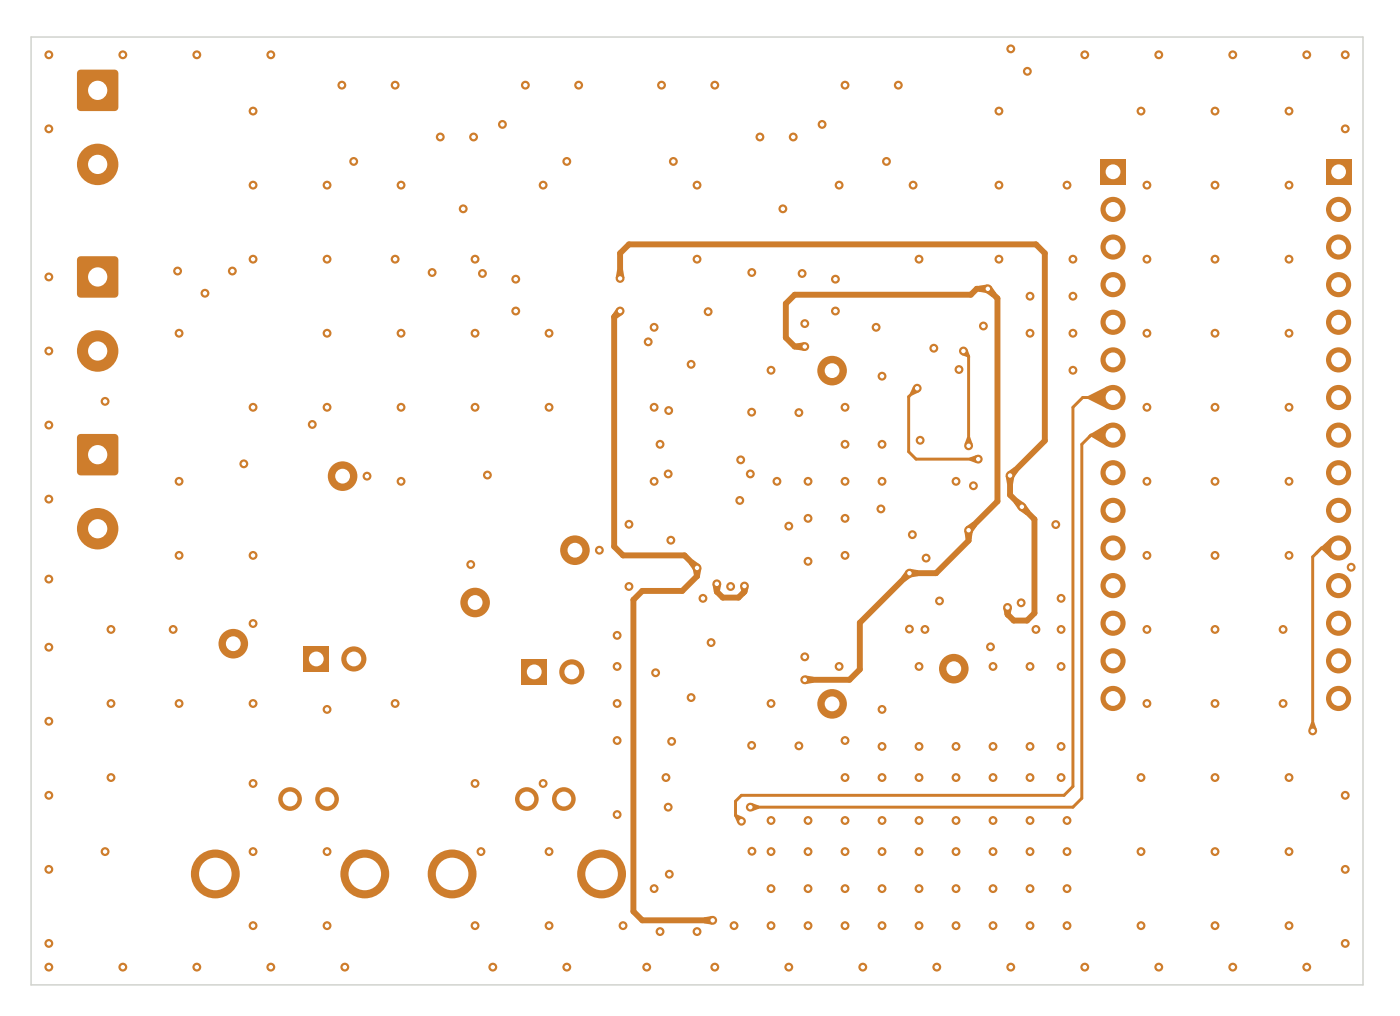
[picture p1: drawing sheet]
<svg xmlns="http://www.w3.org/2000/svg" width="95mm" height="69mm" viewBox="0 0 95 69" stroke-linecap="round" stroke-linejoin="round" font-family="sans-serif">
<g fill="#ce7d2c">
<path d="M5.3 17.4l.2-.1h2.3l.1 .1 .1 .2v2.3l-.1 .1-.1 .1h-2.3l-.2-.1-.1-.1v-2.3z"/>
<path d="M74.4 10.8h1.7v1.7h-1.7z"/>
<path d="M89.6 10.8h1.7v1.7h-1.7z"/>
<path d="M5.3 29.4l.2-.1h2.3l.1 .1 .1 .2v2.3l-.1 .1-.1 .1h-2.3l-.2-.1-.1-.1v-2.3z"/>
<path d="M5.3 4.8l.2-.1h2.3l.1 .1 .1 .2v2.3l-.1 .1-.1 .1h-2.3l-.2-.1-.1-.1v-2.3z"/>
<path d="M20.5 43.6h1.7v1.7h-1.7z"/>
<path d="M35.2 44.5h1.7v1.7h-1.7z"/>
<circle cx="64.4" cy="45.1" r="1"/>
<circle cx="6.6" cy="23.7" r="1.4"/>
<circle cx="56.2" cy="25" r="1"/>
<circle cx="75.2" cy="14.1" r=".85"/>
<circle cx="75.2" cy="16.7" r=".85"/>
<circle cx="75.2" cy="19.2" r=".85"/>
<circle cx="75.2" cy="21.8" r=".85"/>
<circle cx="75.2" cy="24.3" r=".85"/>
<circle cx="75.2" cy="26.8" r=".85"/>
<circle cx="75.2" cy="29.4" r=".85"/>
<circle cx="75.2" cy="31.9" r=".85"/>
<circle cx="75.2" cy="34.5" r=".85"/>
<circle cx="75.2" cy="37" r=".85"/>
<circle cx="75.2" cy="39.5" r=".85"/>
<circle cx="75.2" cy="42.1" r=".85"/>
<circle cx="75.2" cy="44.6" r=".85"/>
<circle cx="75.2" cy="47.2" r=".85"/>
<circle cx="90.4" cy="14.1" r=".85"/>
<circle cx="90.4" cy="16.7" r=".85"/>
<circle cx="90.4" cy="19.2" r=".85"/>
<circle cx="90.4" cy="21.8" r=".85"/>
<circle cx="90.4" cy="24.3" r=".85"/>
<circle cx="90.4" cy="26.8" r=".85"/>
<circle cx="90.4" cy="29.4" r=".85"/>
<circle cx="90.4" cy="31.9" r=".85"/>
<circle cx="90.4" cy="34.5" r=".85"/>
<circle cx="90.4" cy="37" r=".85"/>
<circle cx="90.4" cy="39.5" r=".85"/>
<circle cx="90.4" cy="42.1" r=".85"/>
<circle cx="90.4" cy="44.6" r=".85"/>
<circle cx="90.4" cy="47.2" r=".85"/>
<circle cx="6.6" cy="35.7" r="1.4"/>
<circle cx="35.6" cy="53.9" r=".8"/>
<circle cx="38.1" cy="53.9" r=".8"/>
<circle cx="40.6" cy="59" r="1.65"/>
<circle cx="30.6" cy="59" r="1.65"/>
<circle cx="23.1" cy="32.1" r="1"/>
<circle cx="6.6" cy="11.1" r="1.4"/>
<circle cx="19.6" cy="53.9" r=".8"/>
<circle cx="22.1" cy="53.9" r=".8"/>
<circle cx="24.6" cy="59" r="1.65"/>
<circle cx="14.5" cy="59" r="1.65"/>
<circle cx="23.9" cy="44.5" r=".85"/>
<circle cx="32.1" cy="40.7" r="1"/>
<circle cx="56.2" cy="47.5" r="1"/>
<circle cx="38.6" cy="45.4" r=".85"/>
<circle cx="15.8" cy="43.5" r="1"/>
<circle cx="38.8" cy="37.1" r="1"/>
<circle cx="18.3" cy="65.3" r=".3"/>
<circle cx="3.3" cy="63.7" r=".3"/>
<circle cx="17.1" cy="52.9" r=".3"/>
<circle cx="77.5" cy="22.5" r=".3"/>
<circle cx="13.9" cy="19.8" r=".3"/>
<circle cx="69.6" cy="52.5" r=".3"/>
<circle cx="17.1" cy="27.5" r=".3"/>
<circle cx="69.6" cy="55.4" r=".3"/>
<circle cx="69.6" cy="20" r=".3"/>
<circle cx="32.1" cy="17.5" r=".3"/>
<circle cx="17.1" cy="62.5" r=".3"/>
<circle cx="48.1" cy="43.4" r=".3"/>
<circle cx="46.7" cy="24.6" r=".3"/>
<circle cx="3.3" cy="3.7" r=".3"/>
<circle cx="36.7" cy="52.9" r=".3"/>
<circle cx="45.2" cy="27.7" r=".3"/>
<circle cx="69.6" cy="45" r=".3"/>
<circle cx="44.2" cy="22.1" r=".3"/>
<circle cx="22.1" cy="12.5" r=".3"/>
<circle cx="17.1" cy="37.5" r=".3"/>
<circle cx="44.2" cy="27.5" r=".3"/>
<circle cx="22.1" cy="47.9" r=".3"/>
<circle cx="3.3" cy="65.3" r=".3"/>
<circle cx="3.3" cy="43.7" r=".3"/>
<circle cx="71.7" cy="42.5" r=".3"/>
<circle cx="77.1" cy="7.5" r=".3"/>
<circle cx="77.5" cy="32.5" r=".3"/>
<circle cx="68.3" cy="3.3" r=".3"/>
<circle cx="82.1" cy="32.5" r=".3"/>
<circle cx="59.5" cy="34.4" r=".3"/>
<circle cx="23.9" cy="10.9" r=".3"/>
<circle cx="70" cy="42.5" r=".3"/>
<circle cx="48.3" cy="65.3" r=".3"/>
<circle cx="60.7" cy="5.8" r=".3"/>
<circle cx="7.1" cy="57.5" r=".3"/>
<circle cx="24.8" cy="32.2" r=".3"/>
<circle cx="67.5" cy="12.5" r=".3"/>
<circle cx="63.5" cy="40.6" r=".3"/>
<circle cx="64.6" cy="32.5" r=".3"/>
<circle cx="65.8" cy="32.8" r=".3"/>
<circle cx="15.7" cy="18.3" r=".3"/>
<circle cx="8.3" cy="65.3" r=".3"/>
<circle cx="72.1" cy="60" r=".3"/>
<circle cx="12" cy="18.3" r=".3"/>
<circle cx="47.1" cy="12.5" r=".3"/>
<circle cx="91.3" cy="38.3" r=".3"/>
<circle cx="29.2" cy="18.4" r=".3"/>
<circle cx="31.3" cy="14.1" r=".3"/>
<circle cx="3.3" cy="53.7" r=".3"/>
<circle cx="57.1" cy="32.5" r=".3"/>
<circle cx="88.3" cy="65.3" r=".3"/>
<circle cx="23.3" cy="65.3" r=".3"/>
<circle cx="50.8" cy="18.4" r=".3"/>
<circle cx="44.2" cy="60" r=".3"/>
<circle cx="32.1" cy="62.5" r=".3"/>
<circle cx="62.2" cy="29.7" r=".3"/>
<circle cx="12.1" cy="37.5" r=".3"/>
<circle cx="32.1" cy="52.9" r=".3"/>
<circle cx="78.3" cy="3.7" r=".3"/>
<circle cx="45.4" cy="50.1" r=".3"/>
<circle cx="7.5" cy="52.5" r=".3"/>
<circle cx="27.1" cy="12.5" r=".3"/>
<circle cx="66.4" cy="22" r=".3"/>
<circle cx="72.5" cy="20" r=".3"/>
<circle cx="42.5" cy="35.4" r=".3"/>
<circle cx="11.7" cy="42.5" r=".3"/>
<circle cx="66.9" cy="43.7" r=".3"/>
<circle cx="12.1" cy="22.5" r=".3"/>
<circle cx="69.6" cy="60" r=".3"/>
<circle cx="59.6" cy="60" r=".3"/>
<circle cx="3.3" cy="48.7" r=".3"/>
<circle cx="17.1" cy="47.5" r=".3"/>
<circle cx="77.5" cy="27.5" r=".3"/>
<circle cx="64.6" cy="55.4" r=".3"/>
<circle cx="57.1" cy="27.5" r=".3"/>
<circle cx="61.4" cy="42.5" r=".3"/>
<circle cx="13.3" cy="65.3" r=".3"/>
<circle cx="29.8" cy="9.3" r=".3"/>
<circle cx="57.1" cy="57.5" r=".3"/>
<circle cx="62.5" cy="42.5" r=".3"/>
<circle cx="62.1" cy="52.5" r=".3"/>
<circle cx="77.1" cy="57.5" r=".3"/>
<circle cx="37.1" cy="22.5" r=".3"/>
<circle cx="69" cy="40.7" r=".3"/>
<circle cx="12.1" cy="47.5" r=".3"/>
<circle cx="37.1" cy="57.5" r=".3"/>
<circle cx="82.1" cy="37.5" r=".3"/>
<circle cx="61.7" cy="12.5" r=".3"/>
<circle cx="22.1" cy="17.5" r=".3"/>
<circle cx="26.7" cy="47.5" r=".3"/>
<circle cx="54.6" cy="60" r=".3"/>
<circle cx="50.8" cy="50.3" r=".3"/>
<circle cx="64.8" cy="25" r=".3"/>
<circle cx="41.7" cy="50" r=".3"/>
<circle cx="67.1" cy="60" r=".3"/>
<circle cx="56.7" cy="12.5" r=".3"/>
<circle cx="13.3" cy="3.7" r=".3"/>
<circle cx="77.5" cy="12.5" r=".3"/>
<circle cx="52.9" cy="14.1" r=".3"/>
<circle cx="82.1" cy="17.5" r=".3"/>
<circle cx="67.1" cy="52.5" r=".3"/>
<circle cx="7.1" cy="27.1" r=".3"/>
<circle cx="12.1" cy="32.5" r=".3"/>
<circle cx="35.5" cy="5.8" r=".3"/>
<circle cx="53.3" cy="65.3" r=".3"/>
<circle cx="52.1" cy="55.4" r=".3"/>
<circle cx="59.6" cy="25.4" r=".3"/>
<circle cx="87.1" cy="62.5" r=".3"/>
<circle cx="78.3" cy="65.3" r=".3"/>
<circle cx="52.1" cy="60" r=".3"/>
<circle cx="54" cy="50.4" r=".3"/>
<circle cx="77.1" cy="52.5" r=".3"/>
<circle cx="31.8" cy="38.1" r=".3"/>
<circle cx="69.6" cy="62.5" r=".3"/>
<circle cx="64.6" cy="62.5" r=".3"/>
<circle cx="64.6" cy="52.5" r=".3"/>
<circle cx="45.2" cy="54.5" r=".3"/>
<circle cx="57.1" cy="62.5" r=".3"/>
<circle cx="37.1" cy="62.5" r=".3"/>
<circle cx="82.1" cy="62.5" r=".3"/>
<circle cx="27.1" cy="32.5" r=".3"/>
<circle cx="58.3" cy="65.3" r=".3"/>
<circle cx="62.1" cy="55.4" r=".3"/>
<circle cx="43.7" cy="65.3" r=".3"/>
<circle cx="37.1" cy="27.5" r=".3"/>
<circle cx="77.5" cy="42.5" r=".3"/>
<circle cx="77.1" cy="62.5" r=".3"/>
<circle cx="57.1" cy="37.5" r=".3"/>
<circle cx="45.2" cy="59" r=".3"/>
<circle cx="23.1" cy="5.8" r=".3"/>
<circle cx="87.1" cy="7.5" r=".3"/>
<circle cx="22.1" cy="22.5" r=".3"/>
<circle cx="22.1" cy="27.5" r=".3"/>
<circle cx="52.1" cy="25" r=".3"/>
<circle cx="17.1" cy="7.5" r=".3"/>
<circle cx="45.5" cy="10.9" r=".3"/>
<circle cx="26.7" cy="17.5" r=".3"/>
<circle cx="87.1" cy="17.5" r=".3"/>
<circle cx="3.3" cy="58.7" r=".3"/>
<circle cx="71.7" cy="45" r=".3"/>
<circle cx="64.6" cy="60" r=".3"/>
<circle cx="42.5" cy="39.6" r=".3"/>
<circle cx="82.1" cy="12.5" r=".3"/>
<circle cx="57.1" cy="5.8" r=".3"/>
<circle cx="69.6" cy="22.5" r=".3"/>
<circle cx="64.6" cy="57.5" r=".3"/>
<circle cx="54.6" cy="37.9" r=".3"/>
<circle cx="33.3" cy="65.3" r=".3"/>
<circle cx="3.3" cy="33.7" r=".3"/>
<circle cx="59.6" cy="50.4" r=".3"/>
<circle cx="77.5" cy="47.5" r=".3"/>
<circle cx="87.1" cy="32.5" r=".3"/>
<circle cx="36.7" cy="12.5" r=".3"/>
<circle cx="44.6" cy="30" r=".3"/>
<circle cx="54.6" cy="35" r=".3"/>
<circle cx="87.1" cy="22.5" r=".3"/>
<circle cx="45" cy="52.5" r=".3"/>
<circle cx="90.9" cy="63.7" r=".3"/>
<circle cx="86.7" cy="47.5" r=".3"/>
<circle cx="67.1" cy="57.5" r=".3"/>
<circle cx="50.8" cy="57.5" r=".3"/>
<circle cx="7.5" cy="42.5" r=".3"/>
<circle cx="17.1" cy="57.5" r=".3"/>
<circle cx="32.1" cy="22.5" r=".3"/>
<circle cx="62.1" cy="45" r=".3"/>
<circle cx="40.5" cy="37.2" r=".3"/>
<circle cx="59.6" cy="47.9" r=".3"/>
<circle cx="51.3" cy="9.3" r=".3"/>
<circle cx="7.5" cy="47.5" r=".3"/>
<circle cx="72.5" cy="25" r=".3"/>
<circle cx="46.7" cy="47.1" r=".3"/>
<circle cx="41.7" cy="42.9" r=".3"/>
<circle cx="32" cy="9.3" r=".3"/>
<circle cx="54.2" cy="18.5" r=".3"/>
<circle cx="63.3" cy="65.3" r=".3"/>
<circle cx="63.1" cy="23.5" r=".3"/>
<circle cx="3.3" cy="39.1" r=".3"/>
<circle cx="67.1" cy="55.4" r=".3"/>
<circle cx="59.6" cy="52.5" r=".3"/>
<circle cx="33.9" cy="8.4" r=".3"/>
<circle cx="73.3" cy="65.3" r=".3"/>
<circle cx="57.1" cy="52.5" r=".3"/>
<circle cx="72.1" cy="57.5" r=".3"/>
<circle cx="41.7" cy="45" r=".3"/>
<circle cx="27.1" cy="27.5" r=".3"/>
<circle cx="48.3" cy="5.8" r=".3"/>
<circle cx="54" cy="27.9" r=".3"/>
<circle cx="3.3" cy="23.7" r=".3"/>
<circle cx="59.6" cy="57.5" r=".3"/>
<circle cx="38.3" cy="65.3" r=".3"/>
<circle cx="87.1" cy="12.5" r=".3"/>
<circle cx="3.3" cy="28.7" r=".3"/>
<circle cx="32.1" cy="27.5" r=".3"/>
<circle cx="16.5" cy="31.3" r=".3"/>
<circle cx="27.1" cy="22.5" r=".3"/>
<circle cx="90.9" cy="58.7" r=".3"/>
<circle cx="69.4" cy="4.8" r=".3"/>
<circle cx="53.6" cy="9.3" r=".3"/>
<circle cx="62.1" cy="50.4" r=".3"/>
<circle cx="47.1" cy="62.9" r=".3"/>
<circle cx="50.8" cy="27.8" r=".3"/>
<circle cx="61.7" cy="36.1" r=".3"/>
<circle cx="54.6" cy="32.5" r=".3"/>
<circle cx="55.6" cy="8.4" r=".3"/>
<circle cx="87.1" cy="52.5" r=".3"/>
<circle cx="67.5" cy="7.5" r=".3"/>
<circle cx="57.1" cy="30" r=".3"/>
<circle cx="71.3" cy="35.4" r=".3"/>
<circle cx="57.1" cy="50" r=".3"/>
<circle cx="3.3" cy="18.7" r=".3"/>
<circle cx="17.1" cy="12.5" r=".3"/>
<circle cx="62.1" cy="62.5" r=".3"/>
<circle cx="56.7" cy="45" r=".3"/>
<circle cx="54.6" cy="55.4" r=".3"/>
<circle cx="90.9" cy="3.7" r=".3"/>
<circle cx="71.7" cy="52.5" r=".3"/>
<circle cx="59.6" cy="32.5" r=".3"/>
<circle cx="88.3" cy="3.7" r=".3"/>
<circle cx="44.2" cy="32.5" r=".3"/>
<circle cx="57.1" cy="35" r=".3"/>
<circle cx="72.1" cy="62.5" r=".3"/>
<circle cx="42.1" cy="62.5" r=".3"/>
<circle cx="86.7" cy="42.5" r=".3"/>
<circle cx="67.1" cy="45" r=".3"/>
<circle cx="77.5" cy="37.5" r=".3"/>
<circle cx="44.7" cy="5.8" r=".3"/>
<circle cx="41.7" cy="55" r=".3"/>
<circle cx="82.1" cy="27.5" r=".3"/>
<circle cx="82.1" cy="7.5" r=".3"/>
<circle cx="8.3" cy="3.7" r=".3"/>
<circle cx="17.1" cy="42.1" r=".3"/>
<circle cx="67.5" cy="17.5" r=".3"/>
<circle cx="26.7" cy="5.8" r=".3"/>
<circle cx="44.6" cy="62.9" r=".3"/>
<circle cx="38.3" cy="10.9" r=".3"/>
<circle cx="82.1" cy="22.5" r=".3"/>
<circle cx="67.1" cy="62.5" r=".3"/>
<circle cx="49.6" cy="62.5" r=".3"/>
<circle cx="50" cy="33.8" r=".3"/>
<circle cx="72.1" cy="55.4" r=".3"/>
<circle cx="22.1" cy="62.5" r=".3"/>
<circle cx="90.9" cy="8.7" r=".3"/>
<circle cx="69.6" cy="57.5" r=".3"/>
<circle cx="62.6" cy="37.7" r=".3"/>
<circle cx="77.5" cy="17.5" r=".3"/>
<circle cx="3.3" cy="8.7" r=".3"/>
<circle cx="71.7" cy="40.4" r=".3"/>
<circle cx="39.1" cy="5.8" r=".3"/>
<circle cx="87.1" cy="57.5" r=".3"/>
<circle cx="52.1" cy="47.5" r=".3"/>
<circle cx="72.5" cy="22.5" r=".3"/>
<circle cx="52.5" cy="32.5" r=".3"/>
<circle cx="82.1" cy="57.5" r=".3"/>
<circle cx="52.1" cy="62.5" r=".3"/>
<circle cx="32.5" cy="57.5" r=".3"/>
<circle cx="69.6" cy="50.4" r=".3"/>
<circle cx="72.5" cy="17.5" r=".3"/>
<circle cx="83.3" cy="3.7" r=".3"/>
<circle cx="59.6" cy="55.4" r=".3"/>
<circle cx="45.3" cy="36.5" r=".3"/>
<circle cx="59.6" cy="30" r=".3"/>
<circle cx="71.7" cy="50.4" r=".3"/>
<circle cx="41.7" cy="47.5" r=".3"/>
<circle cx="32.6" cy="18.5" r=".3"/>
<circle cx="59.2" cy="22.1" r=".3"/>
<circle cx="82.1" cy="47.5" r=".3"/>
<circle cx="87.1" cy="37.5" r=".3"/>
<circle cx="62.1" cy="57.5" r=".3"/>
<circle cx="67.1" cy="50.4" r=".3"/>
<circle cx="52.1" cy="57.5" r=".3"/>
<circle cx="54.6" cy="62.5" r=".3"/>
<circle cx="59.6" cy="62.5" r=".3"/>
<circle cx="45.2" cy="32" r=".3"/>
<circle cx="47.9" cy="21" r=".3"/>
<circle cx="17.1" cy="17.5" r=".3"/>
<circle cx="87.1" cy="27.5" r=".3"/>
<circle cx="54.4" cy="21.9" r=".3"/>
<circle cx="18.3" cy="3.7" r=".3"/>
<circle cx="62.1" cy="17.5" r=".3"/>
<circle cx="50" cy="31.1" r=".3"/>
<circle cx="90.9" cy="53.7" r=".3"/>
<circle cx="57.1" cy="55.4" r=".3"/>
<circle cx="59.9" cy="10.9" r=".3"/>
<circle cx="64.6" cy="50.4" r=".3"/>
<circle cx="47.5" cy="40.4" r=".3"/>
<circle cx="72.1" cy="12.5" r=".3"/>
<circle cx="54.4" cy="44.4" r=".3"/>
<circle cx="47.1" cy="17.5" r=".3"/>
<circle cx="57.1" cy="60" r=".3"/>
<circle cx="54.6" cy="57.5" r=".3"/>
<circle cx="82.1" cy="52.5" r=".3"/>
<circle cx="68.3" cy="65.3" r=".3"/>
<circle cx="82.1" cy="42.5" r=".3"/>
<circle cx="32.9" cy="32.1" r=".3"/>
<circle cx="21.1" cy="28.7" r=".3"/>
<circle cx="62.1" cy="60" r=".3"/>
<circle cx="22.1" cy="57.5" r=".3"/>
<circle cx="73.3" cy="3.7" r=".3"/>
<circle cx="83.3" cy="65.3" r=".3"/>
<circle cx="68.1" cy="41" r=".3"/>
<circle cx="50.3" cy="39.6" r=".3"/>
<circle cx="69" cy="34.2" r=".3"/>
<circle cx="48.2" cy="62.1" r=".3"/>
<circle cx="34.9" cy="21" r=".3"/>
<circle cx="41.9" cy="18.8" r=".3"/>
<circle cx="68.3" cy="32.1" r=".3"/>
<circle cx="34.9" cy="18.9" r=".3"/>
<circle cx="47.1" cy="38.3" r=".3"/>
<circle cx="41.9" cy="21" r=".3"/>
<circle cx="48.4" cy="39.4" r=".3"/>
<circle cx="62" cy="26.2" r=".3"/>
<circle cx="66.1" cy="31" r=".3"/>
<circle cx="56.5" cy="18.9" r=".3"/>
<circle cx="56.5" cy="21" r=".3"/>
<circle cx="50.1" cy="55.5" r=".3"/>
<circle cx="53.3" cy="35.5" r=".3"/>
<circle cx="49.4" cy="39.6" r=".3"/>
<circle cx="50.7" cy="32" r=".3"/>
<circle cx="50.7" cy="54.5" r=".3"/>
<circle cx="88.7" cy="49.4" r=".3"/>
<circle cx="44.3" cy="45.4" r=".3"/>
<circle cx="43.8" cy="23.1" r=".3"/>
<circle cx="65.4" cy="35.8" r=".3"/>
<circle cx="54.4" cy="45.9" r=".3"/>
<circle cx="66.7" cy="19.5" r=".3"/>
<circle cx="54.4" cy="23.4" r=".3"/>
<circle cx="61.5" cy="38.7" r=".3"/>
<circle cx="65.4" cy="30.1" r=".3"/>
<circle cx="65.1" cy="23.7" r=".3"/>
</g>
<path d="M41.9 18.8v-1.7l.6-.6h27.5l.6 .6v12.7l-2.3 2.3v1.3l1.6 1.7v6.3l-.5 .5h-.9l-.4-.4v-.5M41.9 21l-.4 .4v15.5l.6 .6h4.2l.8 .8v.6l-1 1h-2.7l-.6 .6v21l.6 .6h4.8M48.4 39.4v.6l.4 .4h1.1l.4-.5v-.3M54.4 23.4h-.7l-.6-.6v-2.3l.6-.6h11.9l.4-.4h.8l.6 .7v13.7l-1.9 1.9v.7l-2.2 2.2h-1.8l-3.4 3.4v3.1l-.7 .7h-3" fill="none" stroke="#ce7d2c" stroke-width=".4"/>
<path d="M62 26.2l-.6 .6v3.7l.5 .5h4.2M65.1 23.7l.4 .4v6M75.2 26.8h-2l-.7 .7v25.6l-.6 .6h-21.8l-.4 .4v1l.4 .4M75.2 29.4h-1.5l-.6 .6v23.9l-.6 .6h-21.8M90.5 37h-1.2l-.6 .6v11.8" fill="none" stroke="#ce7d2c" stroke-width=".2"/>
<g fill="#ce7d2c">
<path d="M68 32.1h.5l-.1 .6h-.3z"/>
<path d="M65.2 35.8h.5l-.1 .6h-.3z"/>
<path d="M54.4 45.6l.6 .1v.4l-.6 .1z"/>
<path d="M66.7 19.5l.3-.2 .3 .5-.3 .3-.4-.4z"/>
<path d="M46.8 38.4h.6l-.2 .7-.3-.3v.1z"/>
<path d="M65.4 29.5h.2l.1 .5-.3 .1-.2-.1z"/>
<path d="M46.8 37.8l.5 .3-.4 .4-.4-.4z"/>
<path d="M68.1 31.9l.4-.4 .3 .3-.3 .5z"/>
<path d="M73.6 29.3l1.2-.7 .4 .8-.4 .7-1.1-.6-.1 .1-.1-.1z"/>
<path d="M61.2 38.5l.4 .4-.4 .4-.3-.3z"/>
<path d="M67.8 41.1h.6l-.1 .3-.3 .3-.1-.2z"/>
<path d="M88.6 48.8h.2l.2 .4-.3 .2-.3-.2z"/>
<path d="M61.5 38.4l.5 .1v.4l-.5 .1z"/>
<path d="M68.8 33.7l.4 .3-.4 .4-.3-.5z"/>
<path d="M69 34.2l.3-.2 .3 .5-.3 .3-.4-.3z"/>
<path d="M41.7 18.2h.4l.1 .6h-.6z"/>
<path d="M50 39.7l.3-.1 .3 .1-.2 .4-.1 .1-.3-.2 .1-.1z"/>
<path d="M88.9 37.3l1-1 .6 .7-.6 .7-.6-.6-.3 .4z"/>
<path d="M65.5 30.9l.5-.2 .1 .3-.1 .3-.5-.2z"/>
<path d="M66.2 19.3l.5-.1v.6l-.5-.1z"/>
<path d="M49.6 55h.2l.4 .2-.1 .2-.3 .2z"/>
<path d="M41.7 20.8l.4 .4-.4 .3v-.1h-.4z"/>
<path d="M65.3 35.6l.4-.4 .3 .3-.3 .5z"/>
<path d="M61.7 26.1l.3 .1 .1 .3-.5 .2-.1-.1z"/>
<path d="M50.8 54.2l.5 .2v.2l-.5 .2-.1-.3z"/>
<path d="M65.1 23.7l.3-.1 .1 .5-.5-.1z"/>
<path d="M48.1 39.5h.6l-.1 .4-.3 .2z"/>
<path d="M73.5 26.7l1.3-.6 .4 .7-.4 .8-1.3-.7z"/>
<path d="M53.8 23.2l.5-.1v.6l-.5-.1z"/>
<path d="M47.6 61.9l.5-.1v.6l-.5-.1z"/>
</g>
<path d="M2.1 2.5h90v64h-90z" fill="none" stroke="#d0d2cd" stroke-width=".1"/>
<g fill="#fff">
<circle cx="18.3" cy="65.3" r=".15"/>
<circle cx="3.3" cy="63.7" r=".15"/>
<circle cx="17.1" cy="52.9" r=".15"/>
<circle cx="77.5" cy="22.5" r=".15"/>
<circle cx="13.9" cy="19.8" r=".15"/>
<circle cx="69.6" cy="52.5" r=".15"/>
<circle cx="17.1" cy="27.5" r=".15"/>
<circle cx="69.6" cy="55.4" r=".15"/>
<circle cx="69.6" cy="20" r=".15"/>
<circle cx="32.1" cy="17.5" r=".15"/>
<circle cx="17.1" cy="62.5" r=".15"/>
<circle cx="48.1" cy="43.4" r=".15"/>
<circle cx="46.7" cy="24.6" r=".15"/>
<circle cx="3.3" cy="3.7" r=".15"/>
<circle cx="36.7" cy="52.9" r=".15"/>
<circle cx="45.2" cy="27.7" r=".15"/>
<circle cx="69.6" cy="45" r=".15"/>
<circle cx="44.2" cy="22.1" r=".15"/>
<circle cx="22.1" cy="12.5" r=".15"/>
<circle cx="17.1" cy="37.5" r=".15"/>
<circle cx="44.2" cy="27.5" r=".15"/>
<circle cx="22.1" cy="47.9" r=".15"/>
<circle cx="3.3" cy="65.3" r=".15"/>
<circle cx="3.3" cy="43.7" r=".15"/>
<circle cx="71.7" cy="42.5" r=".15"/>
<circle cx="77.1" cy="7.5" r=".15"/>
<circle cx="77.5" cy="32.5" r=".15"/>
<circle cx="68.3" cy="3.3" r=".15"/>
<circle cx="82.1" cy="32.5" r=".15"/>
<circle cx="59.5" cy="34.4" r=".15"/>
<circle cx="23.9" cy="10.9" r=".15"/>
<circle cx="70" cy="42.5" r=".15"/>
<circle cx="48.3" cy="65.3" r=".15"/>
<circle cx="60.7" cy="5.8" r=".15"/>
<circle cx="7.1" cy="57.5" r=".15"/>
<circle cx="24.8" cy="32.2" r=".15"/>
<circle cx="67.5" cy="12.5" r=".15"/>
<circle cx="63.5" cy="40.6" r=".15"/>
<circle cx="64.6" cy="32.5" r=".15"/>
<circle cx="65.8" cy="32.8" r=".15"/>
<circle cx="15.7" cy="18.3" r=".15"/>
<circle cx="8.3" cy="65.3" r=".15"/>
<circle cx="72.1" cy="60" r=".15"/>
<circle cx="12" cy="18.3" r=".15"/>
<circle cx="47.1" cy="12.5" r=".15"/>
<circle cx="91.3" cy="38.3" r=".15"/>
<circle cx="29.2" cy="18.4" r=".15"/>
<circle cx="31.3" cy="14.1" r=".15"/>
<circle cx="3.3" cy="53.7" r=".15"/>
<circle cx="57.1" cy="32.5" r=".15"/>
<circle cx="88.3" cy="65.3" r=".15"/>
<circle cx="23.3" cy="65.3" r=".15"/>
<circle cx="50.8" cy="18.4" r=".15"/>
<circle cx="44.2" cy="60" r=".15"/>
<circle cx="32.1" cy="62.5" r=".15"/>
<circle cx="62.2" cy="29.7" r=".15"/>
<circle cx="12.1" cy="37.5" r=".15"/>
<circle cx="32.1" cy="52.9" r=".15"/>
<circle cx="78.3" cy="3.7" r=".15"/>
<circle cx="45.4" cy="50.1" r=".15"/>
<circle cx="7.5" cy="52.5" r=".15"/>
<circle cx="27.1" cy="12.5" r=".15"/>
<circle cx="66.5" cy="22" r=".15"/>
<circle cx="72.5" cy="20" r=".15"/>
<circle cx="42.5" cy="35.4" r=".15"/>
<circle cx="11.7" cy="42.5" r=".15"/>
<circle cx="66.9" cy="43.7" r=".15"/>
<circle cx="12.1" cy="22.5" r=".15"/>
<circle cx="69.6" cy="60" r=".15"/>
<circle cx="59.6" cy="60" r=".15"/>
<circle cx="3.3" cy="48.7" r=".15"/>
<circle cx="17.1" cy="47.5" r=".15"/>
<circle cx="77.5" cy="27.5" r=".15"/>
<circle cx="64.6" cy="55.4" r=".15"/>
<circle cx="57.1" cy="27.5" r=".15"/>
<circle cx="61.5" cy="42.5" r=".15"/>
<circle cx="13.3" cy="65.3" r=".15"/>
<circle cx="29.8" cy="9.3" r=".15"/>
<circle cx="57.1" cy="57.5" r=".15"/>
<circle cx="62.5" cy="42.5" r=".15"/>
<circle cx="62.1" cy="52.5" r=".15"/>
<circle cx="77.1" cy="57.5" r=".15"/>
<circle cx="37.1" cy="22.5" r=".15"/>
<circle cx="69" cy="40.7" r=".15"/>
<circle cx="12.1" cy="47.5" r=".15"/>
<circle cx="37.1" cy="57.5" r=".15"/>
<circle cx="82.1" cy="37.5" r=".15"/>
<circle cx="61.7" cy="12.5" r=".15"/>
<circle cx="22.1" cy="17.5" r=".15"/>
<circle cx="26.7" cy="47.5" r=".15"/>
<circle cx="54.6" cy="60" r=".15"/>
<circle cx="50.8" cy="50.3" r=".15"/>
<circle cx="64.8" cy="25" r=".15"/>
<circle cx="41.7" cy="50" r=".15"/>
<circle cx="67.1" cy="60" r=".15"/>
<circle cx="56.7" cy="12.5" r=".15"/>
<circle cx="13.3" cy="3.7" r=".15"/>
<circle cx="77.5" cy="12.5" r=".15"/>
<circle cx="52.9" cy="14.1" r=".15"/>
<circle cx="82.1" cy="17.5" r=".15"/>
<circle cx="67.1" cy="52.5" r=".15"/>
<circle cx="7.1" cy="27.1" r=".15"/>
<circle cx="12.1" cy="32.5" r=".15"/>
<circle cx="35.5" cy="5.8" r=".15"/>
<circle cx="53.3" cy="65.3" r=".15"/>
<circle cx="52.1" cy="55.4" r=".15"/>
<circle cx="59.6" cy="25.4" r=".15"/>
<circle cx="87.1" cy="62.5" r=".15"/>
<circle cx="78.3" cy="65.3" r=".15"/>
<circle cx="52.1" cy="60" r=".15"/>
<circle cx="54" cy="50.4" r=".15"/>
<circle cx="77.1" cy="52.5" r=".15"/>
<circle cx="31.8" cy="38.1" r=".15"/>
<circle cx="69.6" cy="62.5" r=".15"/>
<circle cx="64.6" cy="62.5" r=".15"/>
<circle cx="64.6" cy="52.5" r=".15"/>
<circle cx="45.1" cy="54.5" r=".15"/>
<circle cx="57.1" cy="62.5" r=".15"/>
<circle cx="37.1" cy="62.5" r=".15"/>
<circle cx="82.1" cy="62.5" r=".15"/>
<circle cx="27.1" cy="32.5" r=".15"/>
<circle cx="58.3" cy="65.3" r=".15"/>
<circle cx="62.1" cy="55.4" r=".15"/>
<circle cx="43.7" cy="65.3" r=".15"/>
<circle cx="37.1" cy="27.5" r=".15"/>
<circle cx="77.5" cy="42.5" r=".15"/>
<circle cx="77.1" cy="62.5" r=".15"/>
<circle cx="57.1" cy="37.5" r=".15"/>
<circle cx="45.2" cy="59" r=".15"/>
<circle cx="23.1" cy="5.8" r=".15"/>
<circle cx="87.1" cy="7.5" r=".15"/>
<circle cx="22.1" cy="22.5" r=".15"/>
<circle cx="22.1" cy="27.5" r=".15"/>
<circle cx="52.1" cy="25" r=".15"/>
<circle cx="17.1" cy="7.5" r=".15"/>
<circle cx="45.5" cy="10.9" r=".15"/>
<circle cx="26.7" cy="17.5" r=".15"/>
<circle cx="87.1" cy="17.5" r=".15"/>
<circle cx="3.3" cy="58.7" r=".15"/>
<circle cx="71.7" cy="45" r=".15"/>
<circle cx="64.6" cy="60" r=".15"/>
<circle cx="42.5" cy="39.6" r=".15"/>
<circle cx="82.1" cy="12.5" r=".15"/>
<circle cx="57.1" cy="5.8" r=".15"/>
<circle cx="69.6" cy="22.5" r=".15"/>
<circle cx="64.6" cy="57.5" r=".15"/>
<circle cx="54.6" cy="37.9" r=".15"/>
<circle cx="33.3" cy="65.3" r=".15"/>
<circle cx="3.3" cy="33.7" r=".15"/>
<circle cx="59.6" cy="50.4" r=".15"/>
<circle cx="77.5" cy="47.5" r=".15"/>
<circle cx="87.1" cy="32.5" r=".15"/>
<circle cx="36.7" cy="12.5" r=".15"/>
<circle cx="44.6" cy="30" r=".15"/>
<circle cx="54.6" cy="35" r=".15"/>
<circle cx="87.1" cy="22.5" r=".15"/>
<circle cx="45" cy="52.5" r=".15"/>
<circle cx="90.9" cy="63.7" r=".15"/>
<circle cx="86.7" cy="47.5" r=".15"/>
<circle cx="67.1" cy="57.5" r=".15"/>
<circle cx="50.8" cy="57.5" r=".15"/>
<circle cx="7.5" cy="42.5" r=".15"/>
<circle cx="17.1" cy="57.5" r=".15"/>
<circle cx="32.1" cy="22.5" r=".15"/>
<circle cx="62.1" cy="45" r=".15"/>
<circle cx="40.5" cy="37.2" r=".15"/>
<circle cx="59.6" cy="47.9" r=".15"/>
<circle cx="51.4" cy="9.3" r=".15"/>
<circle cx="7.5" cy="47.5" r=".15"/>
<circle cx="72.5" cy="25" r=".15"/>
<circle cx="46.7" cy="47.1" r=".15"/>
<circle cx="41.7" cy="42.9" r=".15"/>
<circle cx="32" cy="9.3" r=".15"/>
<circle cx="54.2" cy="18.5" r=".15"/>
<circle cx="63.3" cy="65.3" r=".15"/>
<circle cx="63.1" cy="23.5" r=".15"/>
<circle cx="3.3" cy="39.1" r=".15"/>
<circle cx="67.1" cy="55.4" r=".15"/>
<circle cx="59.6" cy="52.5" r=".15"/>
<circle cx="33.9" cy="8.4" r=".15"/>
<circle cx="73.3" cy="65.3" r=".15"/>
<circle cx="57.1" cy="52.5" r=".15"/>
<circle cx="72.1" cy="57.5" r=".15"/>
<circle cx="41.7" cy="45" r=".15"/>
<circle cx="27.1" cy="27.5" r=".15"/>
<circle cx="48.3" cy="5.8" r=".15"/>
<circle cx="54" cy="27.9" r=".15"/>
<circle cx="3.3" cy="23.7" r=".15"/>
<circle cx="59.6" cy="57.5" r=".15"/>
<circle cx="38.3" cy="65.3" r=".15"/>
<circle cx="87.1" cy="12.5" r=".15"/>
<circle cx="3.3" cy="28.7" r=".15"/>
<circle cx="32.1" cy="27.5" r=".15"/>
<circle cx="16.5" cy="31.3" r=".15"/>
<circle cx="27.1" cy="22.5" r=".15"/>
<circle cx="90.9" cy="58.7" r=".15"/>
<circle cx="69.4" cy="4.8" r=".15"/>
<circle cx="53.6" cy="9.3" r=".15"/>
<circle cx="62.1" cy="50.4" r=".15"/>
<circle cx="47.1" cy="62.9" r=".15"/>
<circle cx="50.8" cy="27.8" r=".15"/>
<circle cx="61.6" cy="36.1" r=".15"/>
<circle cx="54.6" cy="32.5" r=".15"/>
<circle cx="55.5" cy="8.4" r=".15"/>
<circle cx="87.1" cy="52.5" r=".15"/>
<circle cx="67.5" cy="7.5" r=".15"/>
<circle cx="57.1" cy="30" r=".15"/>
<circle cx="71.3" cy="35.4" r=".15"/>
<circle cx="57.1" cy="50" r=".15"/>
<circle cx="3.3" cy="18.7" r=".15"/>
<circle cx="17.1" cy="12.5" r=".15"/>
<circle cx="62.1" cy="62.5" r=".15"/>
<circle cx="56.7" cy="45" r=".15"/>
<circle cx="54.6" cy="55.4" r=".15"/>
<circle cx="90.9" cy="3.7" r=".15"/>
<circle cx="71.7" cy="52.5" r=".15"/>
<circle cx="59.6" cy="32.5" r=".15"/>
<circle cx="88.3" cy="3.7" r=".15"/>
<circle cx="44.2" cy="32.5" r=".15"/>
<circle cx="57.1" cy="35" r=".15"/>
<circle cx="72.1" cy="62.5" r=".15"/>
<circle cx="42.1" cy="62.5" r=".15"/>
<circle cx="86.7" cy="42.5" r=".15"/>
<circle cx="67.1" cy="45" r=".15"/>
<circle cx="77.5" cy="37.5" r=".15"/>
<circle cx="44.7" cy="5.8" r=".15"/>
<circle cx="41.7" cy="55" r=".15"/>
<circle cx="82.1" cy="27.5" r=".15"/>
<circle cx="82.1" cy="7.5" r=".15"/>
<circle cx="8.3" cy="3.7" r=".15"/>
<circle cx="17.1" cy="42.1" r=".15"/>
<circle cx="67.5" cy="17.5" r=".15"/>
<circle cx="26.7" cy="5.8" r=".15"/>
<circle cx="44.6" cy="62.9" r=".15"/>
<circle cx="38.3" cy="10.9" r=".15"/>
<circle cx="82.1" cy="22.5" r=".15"/>
<circle cx="67.1" cy="62.5" r=".15"/>
<circle cx="49.6" cy="62.5" r=".15"/>
<circle cx="50" cy="33.8" r=".15"/>
<circle cx="72.1" cy="55.4" r=".15"/>
<circle cx="22.1" cy="62.5" r=".15"/>
<circle cx="90.9" cy="8.7" r=".15"/>
<circle cx="69.6" cy="57.5" r=".15"/>
<circle cx="62.6" cy="37.7" r=".15"/>
<circle cx="77.5" cy="17.5" r=".15"/>
<circle cx="3.3" cy="8.7" r=".15"/>
<circle cx="71.7" cy="40.4" r=".15"/>
<circle cx="39.1" cy="5.8" r=".15"/>
<circle cx="87.1" cy="57.5" r=".15"/>
<circle cx="52.1" cy="47.5" r=".15"/>
<circle cx="72.5" cy="22.5" r=".15"/>
<circle cx="52.5" cy="32.5" r=".15"/>
<circle cx="82.1" cy="57.5" r=".15"/>
<circle cx="52.1" cy="62.5" r=".15"/>
<circle cx="32.5" cy="57.5" r=".15"/>
<circle cx="69.6" cy="50.4" r=".15"/>
<circle cx="72.5" cy="17.5" r=".15"/>
<circle cx="83.3" cy="3.7" r=".15"/>
<circle cx="59.6" cy="55.4" r=".15"/>
<circle cx="45.3" cy="36.5" r=".15"/>
<circle cx="59.6" cy="30" r=".15"/>
<circle cx="71.7" cy="50.4" r=".15"/>
<circle cx="41.7" cy="47.5" r=".15"/>
<circle cx="32.6" cy="18.5" r=".15"/>
<circle cx="59.2" cy="22.1" r=".15"/>
<circle cx="82.1" cy="47.5" r=".15"/>
<circle cx="87.1" cy="37.5" r=".15"/>
<circle cx="62.1" cy="57.5" r=".15"/>
<circle cx="67.1" cy="50.4" r=".15"/>
<circle cx="52.1" cy="57.5" r=".15"/>
<circle cx="54.6" cy="62.5" r=".15"/>
<circle cx="59.6" cy="62.5" r=".15"/>
<circle cx="45.1" cy="32" r=".15"/>
<circle cx="47.8" cy="21" r=".15"/>
<circle cx="17.1" cy="17.5" r=".15"/>
<circle cx="87.1" cy="27.5" r=".15"/>
<circle cx="54.4" cy="21.8" r=".15"/>
<circle cx="18.3" cy="3.7" r=".15"/>
<circle cx="62.1" cy="17.5" r=".15"/>
<circle cx="50.1" cy="31.1" r=".15"/>
<circle cx="90.9" cy="53.7" r=".15"/>
<circle cx="57.1" cy="55.4" r=".15"/>
<circle cx="59.9" cy="10.9" r=".15"/>
<circle cx="64.6" cy="50.4" r=".15"/>
<circle cx="47.5" cy="40.4" r=".15"/>
<circle cx="72.1" cy="12.5" r=".15"/>
<circle cx="54.4" cy="44.4" r=".15"/>
<circle cx="47.1" cy="17.5" r=".15"/>
<circle cx="57.1" cy="60" r=".15"/>
<circle cx="54.6" cy="57.5" r=".15"/>
<circle cx="82.1" cy="52.5" r=".15"/>
<circle cx="68.3" cy="65.3" r=".15"/>
<circle cx="82.1" cy="42.5" r=".15"/>
<circle cx="32.9" cy="32.1" r=".15"/>
<circle cx="21.1" cy="28.7" r=".15"/>
<circle cx="62.1" cy="60" r=".15"/>
<circle cx="22.1" cy="57.5" r=".15"/>
<circle cx="73.3" cy="3.7" r=".15"/>
<circle cx="83.3" cy="65.3" r=".15"/>
<circle cx="68.1" cy="41" r=".15"/>
<circle cx="50.3" cy="39.6" r=".15"/>
<circle cx="69" cy="34.2" r=".15"/>
<circle cx="48.2" cy="62.1" r=".15"/>
<circle cx="34.8" cy="21" r=".15"/>
<circle cx="41.9" cy="18.8" r=".15"/>
<circle cx="68.2" cy="32.1" r=".15"/>
<circle cx="34.8" cy="18.9" r=".15"/>
<circle cx="47.1" cy="38.3" r=".15"/>
<circle cx="41.9" cy="21" r=".15"/>
<circle cx="48.4" cy="39.4" r=".15"/>
<circle cx="62" cy="26.2" r=".15"/>
<circle cx="66.1" cy="31" r=".15"/>
<circle cx="56.5" cy="18.8" r=".15"/>
<circle cx="56.5" cy="21" r=".15"/>
<circle cx="50.1" cy="55.5" r=".15"/>
<circle cx="53.3" cy="35.5" r=".15"/>
<circle cx="49.4" cy="39.6" r=".15"/>
<circle cx="50.7" cy="32" r=".15"/>
<circle cx="50.7" cy="54.5" r=".15"/>
<circle cx="88.7" cy="49.4" r=".15"/>
<circle cx="44.3" cy="45.4" r=".15"/>
<circle cx="43.8" cy="23.1" r=".15"/>
<circle cx="65.5" cy="35.8" r=".15"/>
<circle cx="54.4" cy="45.9" r=".15"/>
<circle cx="66.8" cy="19.5" r=".15"/>
<circle cx="54.4" cy="23.4" r=".15"/>
<circle cx="61.5" cy="38.7" r=".15"/>
<circle cx="65.5" cy="30.1" r=".15"/>
<circle cx="65.1" cy="23.7" r=".15"/>
<circle cx="64.5" cy="45.2" r=".5"/>
<circle cx="6.6" cy="18.7" r=".65"/>
<circle cx="6.6" cy="23.7" r=".65"/>
<circle cx="56.2" cy="25" r=".5"/>
<circle cx="75.2" cy="11.6" r=".5"/>
<circle cx="75.2" cy="14.1" r=".5"/>
<circle cx="75.2" cy="16.7" r=".5"/>
<circle cx="75.2" cy="19.2" r=".5"/>
<circle cx="75.2" cy="21.8" r=".5"/>
<circle cx="75.2" cy="24.3" r=".5"/>
<circle cx="75.2" cy="26.8" r=".5"/>
<circle cx="75.2" cy="29.4" r=".5"/>
<circle cx="75.2" cy="31.9" r=".5"/>
<circle cx="75.2" cy="34.5" r=".5"/>
<circle cx="75.2" cy="37" r=".5"/>
<circle cx="75.2" cy="39.5" r=".5"/>
<circle cx="75.2" cy="42.1" r=".5"/>
<circle cx="75.2" cy="44.6" r=".5"/>
<circle cx="75.2" cy="47.2" r=".5"/>
<circle cx="90.5" cy="11.6" r=".5"/>
<circle cx="90.5" cy="14.1" r=".5"/>
<circle cx="90.5" cy="16.7" r=".5"/>
<circle cx="90.5" cy="19.2" r=".5"/>
<circle cx="90.5" cy="21.8" r=".5"/>
<circle cx="90.5" cy="24.3" r=".5"/>
<circle cx="90.5" cy="26.8" r=".5"/>
<circle cx="90.5" cy="29.4" r=".5"/>
<circle cx="90.5" cy="31.9" r=".5"/>
<circle cx="90.5" cy="34.5" r=".5"/>
<circle cx="90.5" cy="37" r=".5"/>
<circle cx="90.5" cy="39.5" r=".5"/>
<circle cx="90.5" cy="42.1" r=".5"/>
<circle cx="90.5" cy="44.6" r=".5"/>
<circle cx="90.5" cy="47.2" r=".5"/>
<circle cx="6.6" cy="30.7" r=".65"/>
<circle cx="6.6" cy="35.7" r=".65"/>
<circle cx="35.6" cy="54" r=".5"/>
<circle cx="38.1" cy="54" r=".5"/>
<circle cx="40.6" cy="59" r="1.1"/>
<circle cx="30.6" cy="59" r="1.1"/>
<circle cx="23.1" cy="32.2" r=".5"/>
<circle cx="6.6" cy="6.1" r=".65"/>
<circle cx="6.6" cy="11.1" r=".65"/>
<circle cx="19.6" cy="54" r=".5"/>
<circle cx="22.1" cy="54" r=".5"/>
<circle cx="24.6" cy="59" r="1.1"/>
<circle cx="14.6" cy="59" r="1.1"/>
<circle cx="21.4" cy="44.5" r=".5"/>
<circle cx="23.9" cy="44.5" r=".5"/>
<circle cx="32.1" cy="40.7" r=".5"/>
<circle cx="56.2" cy="47.5" r=".5"/>
<circle cx="36.1" cy="45.4" r=".5"/>
<circle cx="38.6" cy="45.4" r=".5"/>
<circle cx="15.8" cy="43.5" r=".5"/>
<circle cx="38.8" cy="37.2" r=".5"/>
</g>
</svg>
